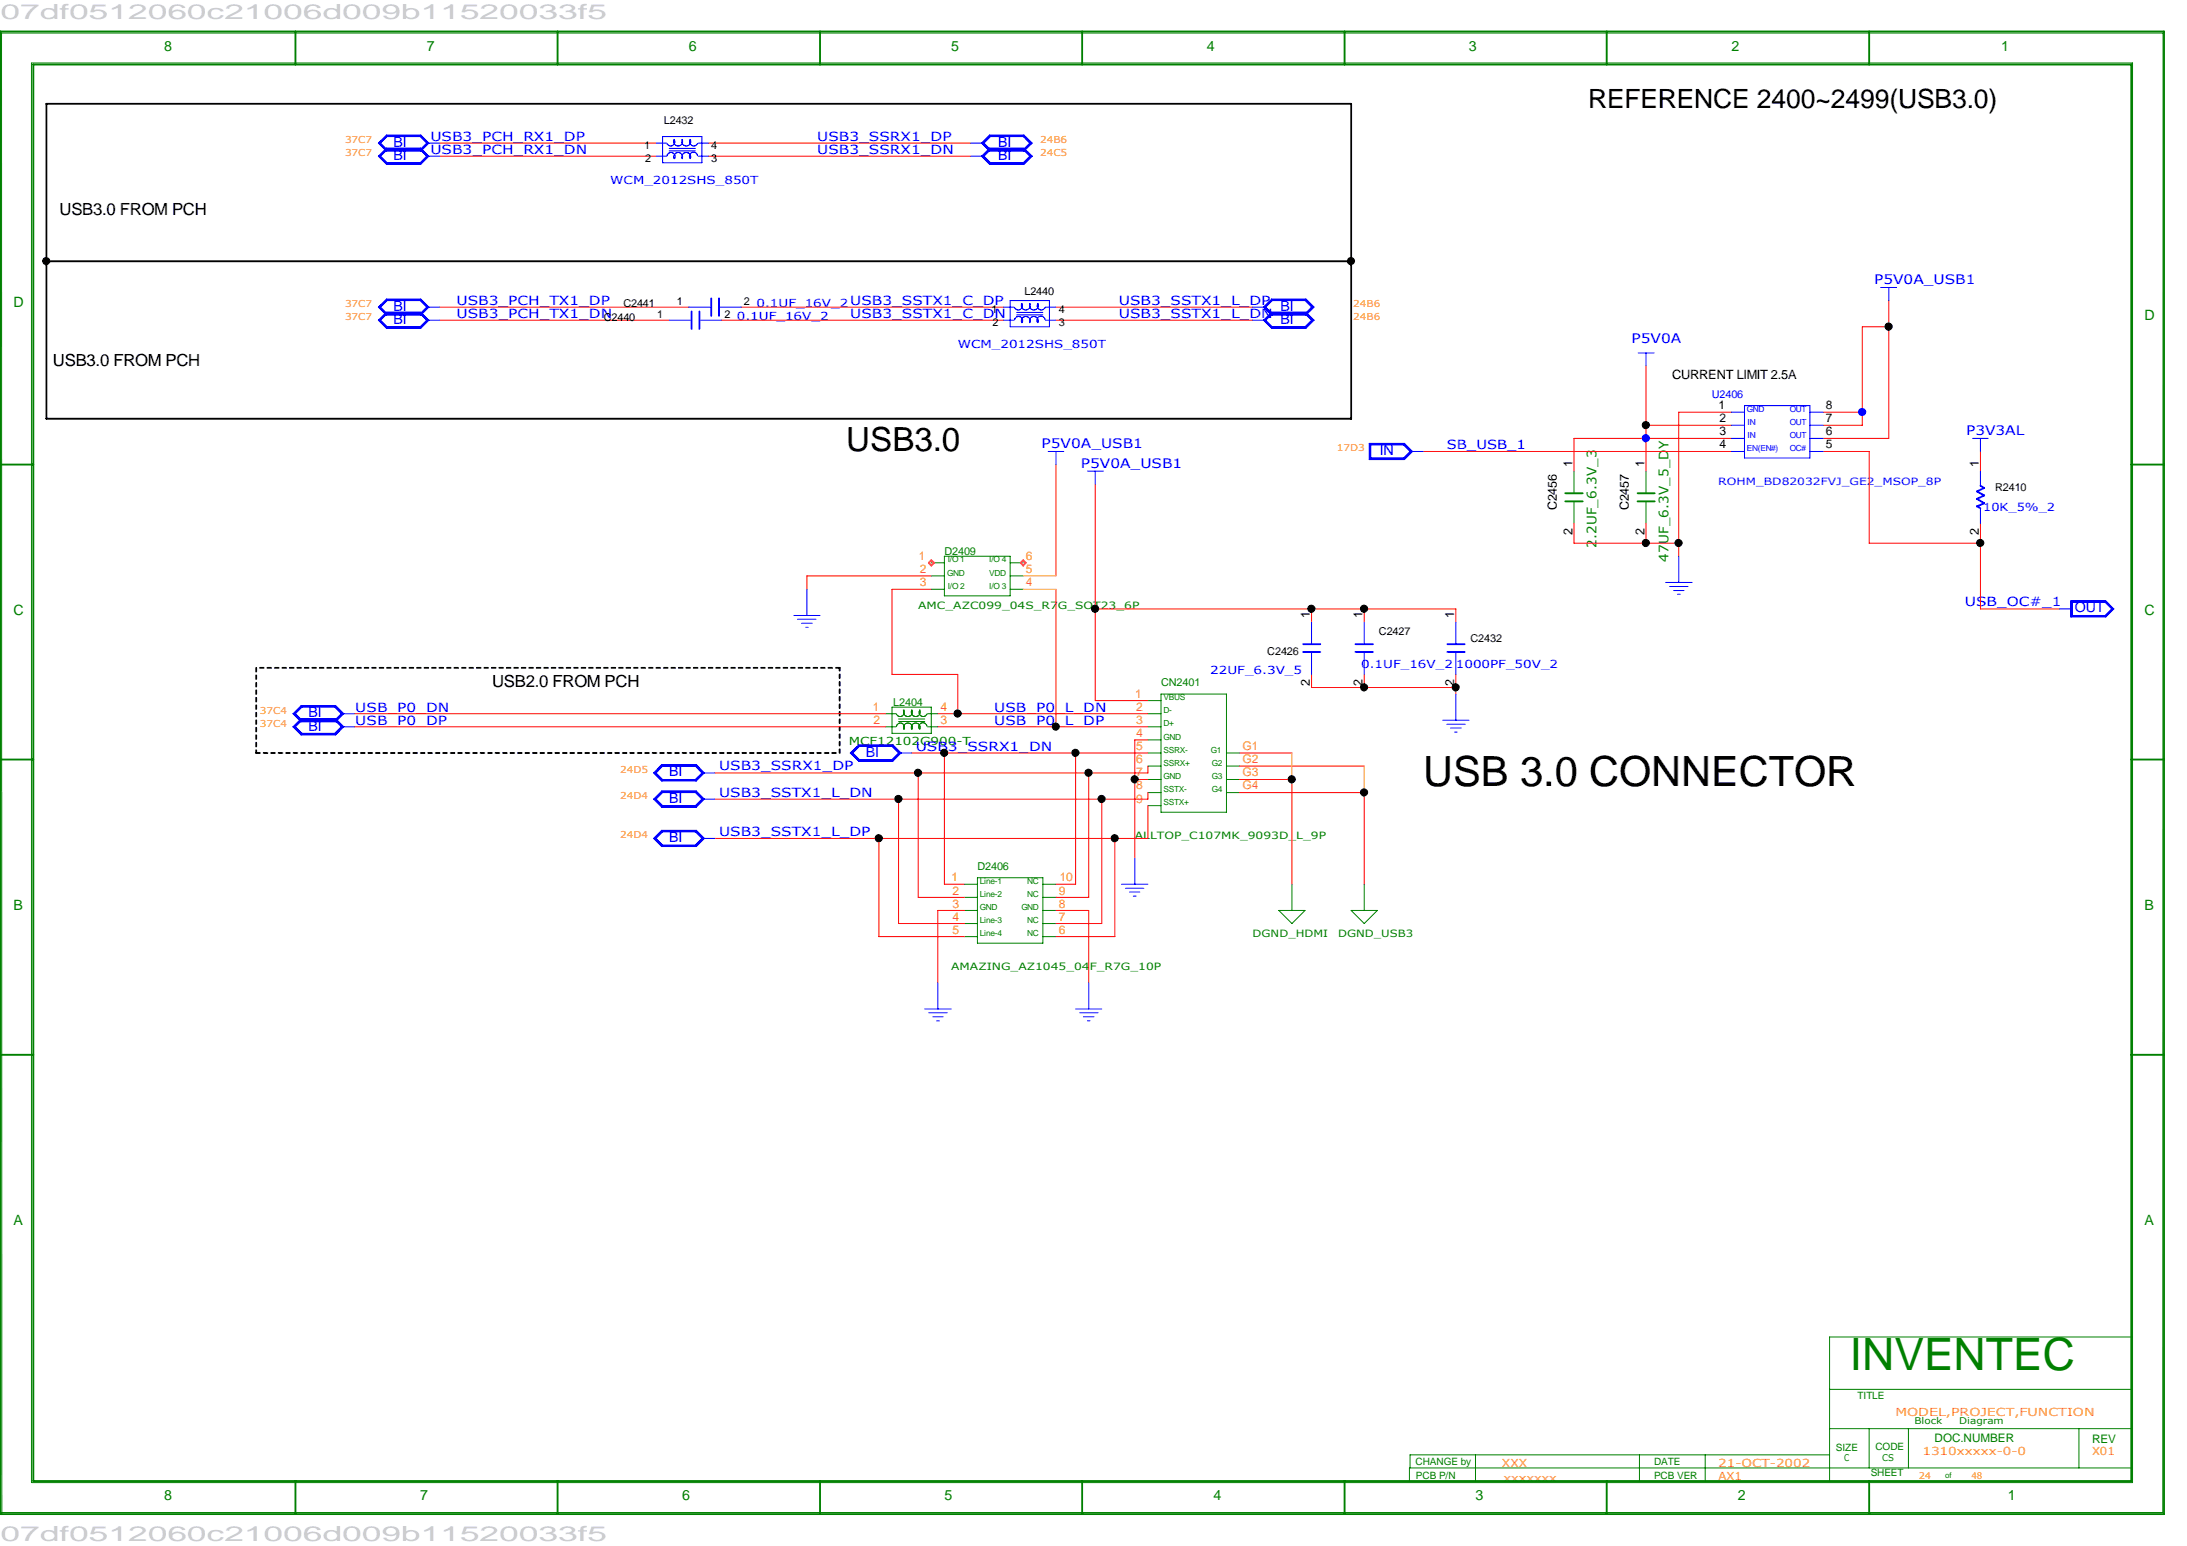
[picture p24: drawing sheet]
<svg xmlns="http://www.w3.org/2000/svg" width="297mm" height="210mm" viewBox="0 0 297 210" stroke-linecap="round" stroke-linejoin="round" font-family="sans-serif">
<defs><g id="words">
<text font-size="6.1" fill="#008000" x="251.2" y="186">INVENTEC</text>
<text font-size="5.6" x="193.3" y="106.7">USB 3.0 CONNECTOR</text>
<text font-size="4.5" x="114.9" y="61.3">USB3.0</text>
<text font-size="3.6" x="215.7" y="14.6">REFERENCE 2400~2499(USB3.0)</text>
<g font-size="2.8" fill="#cdcdcd">
<text x=".1" y="2.5">07df0512060c21006d009b11520033f5</text>
<text x=".1" y="209.3">07df0512060c21006d009b11520033f5</text>
</g>
<g font-size="2.3">
<text x="8.1" y="29.2">USB3.0 FROM PCH</text>
<text x="7.2" y="49.7">USB3.0 FROM PCH</text>
<text x="66.8" y="93.3">USB2.0 FROM PCH</text>
</g>
<g font-size="1.9" fill="#008000">
<text x="22.3" y="6.9">8</text>
<text x="58" y="6.9">7</text>
<text x="93.6" y="6.9">6</text>
<text x="129.2" y="6.9">5</text>
<text x="163.9" y="6.9">4</text>
<text x="199.5" y="6.9">3</text>
<text x="235.2" y="6.9">2</text>
<text x="271.8" y="6.9">1</text>
<text x="1.8" y="41.7">D</text>
<text x="291.2" y="43.4">D</text>
<text x="1.8" y="83.5">C</text>
<text x="291.2" y="83.5">C</text>
<text x="1.8" y="123.6">B</text>
<text x="291.2" y="123.6">B</text>
<text x="1.8" y="166.3">A</text>
<text x="291.2" y="166.3">A</text>
<text x="22.3" y="203.7">8</text>
<text x="57.1" y="203.7">7</text>
<text x="92.7" y="203.7">6</text>
<text x="128.3" y="203.7">5</text>
<text x="164.8" y="203.7">4</text>
<text x="200.4" y="203.7">3</text>
<text x="236" y="203.7">2</text>
<text x="272.7" y="203.7">1</text>
</g>
<g font-size="1.9" fill="#00f">
<text x="53.5" y="21.7">BI</text>
<text x="53.5" y="19.9">BI</text>
<text x="135.6" y="21.7">BI</text>
<text x="135.6" y="19.9">BI</text>
<text x="53.5" y="42.2">BI</text>
<text x="53.5" y="44">BI</text>
<text x="173.9" y="44">BI</text>
<text x="173.9" y="42.2">BI</text>
<text x="187.4" y="61.8">IN</text>
<text x="281.8" y="83.1">OUT</text>
<text x="41.9" y="97.4">BI</text>
<text x="41.9" y="99.2">BI</text>
<text x="90.9" y="105.4">BI</text>
<text x="117.6" y="102.7">BI</text>
<text x="90.9" y="109">BI</text>
<text x="90.9" y="114.3">BI</text>
</g>
<g font-size="1.8" fill="#00f">
<text x="254.5" y="38.6">P5V0A_USB1</text>
<text x="221.6" y="46.6">P5V0A</text>
<text x="267" y="59.1">P3V3AL</text>
<text x="141.5" y="60.8">P5V0A_USB1</text>
<text x="146.8" y="63.5">P5V0A_USB1</text>
</g>
<g font-size="1.8" fill="#008000">
<text x="216.8" y="74.4" transform="rotate(-90 216.8 74.4)">2.2UF_6.3V_3</text>
<text x="226.6" y="76.2" transform="rotate(-90 226.6 76.2)">47UF_6.3V_5_DY</text>
</g>
<g font-size="1.7" fill="#00f">
<text x="58.5" y="19.1">USB3_PCH_RX1_DP</text>
<text x="58.5" y="20.9">USB3_PCH_RX1_DN</text>
<text x="111" y="20.9">USB3_SSRX1_DN</text>
<text x="111" y="19.1">USB3_SSRX1_DP</text>
<text x="62" y="41.4">USB3_PCH_TX1_DP</text>
<text x="115.5" y="41.4">USB3_SSTX1_C_DP</text>
<text x="152" y="41.4">USB3_SSTX1_L_DP</text>
<text x="62" y="43.2">USB3_PCH_TX1_DN</text>
<text x="115.5" y="43.2">USB3_SSTX1_C_DN</text>
<text x="152" y="43.2">USB3_SSTX1_L_DN</text>
<text x="196.5" y="61">SB_USB_1</text>
<text x="266.9" y="82.3">USB_OC#_1</text>
<text x="48.3" y="98.4">USB_P0_DP</text>
<text x="48.3" y="96.6">USB_P0_DN</text>
<text x="124.4" y="101.9">USB3_SSRX1_DN</text>
<text x="135" y="98.4">USB_P0_L_DP</text>
<text x="135" y="96.6">USB_P0_L_DN</text>
<text x="97.7" y="104.6">USB3_SSRX1_DP</text>
<text x="97.7" y="108.2">USB3_SSTX1_L_DN</text>
<text x="97.7" y="113.5">USB3_SSTX1_L_DP</text>
</g>
<g font-size="1.7">
<text x="227.1" y="51.4">CURRENT LIMIT 2.5A</text>
<text x="213.6" y="63.5" transform="rotate(-90 213.6 63.5)">1</text>
<text x="223.3" y="63.5" transform="rotate(-90 223.3 63.5)">1</text>
<text x="268.8" y="63.5" transform="rotate(-90 268.8 63.5)">1</text>
<text x="211.5" y="69.3" transform="rotate(-90 211.5 69.3)">C2456</text>
<text x="221.2" y="69.3" transform="rotate(-90 221.2 69.3)">C2457</text>
<text x="213.6" y="72.7" transform="rotate(-90 213.6 72.7)">2</text>
<text x="223.3" y="72.7" transform="rotate(-90 223.3 72.7)">2</text>
<text x="268.8" y="72.7" transform="rotate(-90 268.8 72.7)">2</text>
<text x="177.9" y="83.9" transform="rotate(-90 177.9 83.9)">1</text>
<text x="185" y="83.9" transform="rotate(-90 185 83.9)">1</text>
<text x="197.5" y="83.9" transform="rotate(-90 197.5 83.9)">1</text>
<text x="177.9" y="93.2" transform="rotate(-90 177.9 93.2)">2</text>
<text x="185" y="93.2" transform="rotate(-90 185 93.2)">2</text>
<text x="197.5" y="93.2" transform="rotate(-90 197.5 93.2)">2</text>
</g>
<g font-size="1.6">
<text x="233.4" y="55.5">1</text>
<text x="233.5" y="59.1">3</text>
<text x="233.5" y="57.3">2</text>
<text x="248" y="55.5">8</text>
<text x="248" y="57.3">7</text>
<text x="248" y="59.1">6</text>
<text x="233.5" y="60.9">4</text>
<text x="248" y="60.9">5</text>
</g>
<g font-size="1.6" fill="#ff8c00">
<text x="124.8" y="76">1</text>
<text x="124.9" y="77.8">2</text>
<text x="139.3" y="76">6</text>
<text x="139.3" y="77.8">5</text>
<text x="124.9" y="79.6">3</text>
<text x="139.3" y="79.6">4</text>
<text x="154.2" y="94.7">1</text>
<text x="118.5" y="96.5">1</text>
<text x="118.7" y="98.3">2</text>
<text x="127.8" y="96.5">4</text>
<text x="127.8" y="98.3">3</text>
<text x="154.3" y="101.9">5</text>
<text x="154.3" y="100.1">4</text>
<text x="154.3" y="98.3">3</text>
<text x="154.3" y="96.5">2</text>
<text x="168.7" y="101.9">G1</text>
<text x="154.3" y="107.2">8</text>
<text x="154.3" y="105.4">7</text>
<text x="154.3" y="103.6">6</text>
<text x="168.7" y="107.2">G4</text>
<text x="168.7" y="105.4">G3</text>
<text x="168.7" y="103.6">G2</text>
<text x="154.3" y="109">9</text>
<text x="129.2" y="119.7">1</text>
<text x="143.9" y="119.7">10</text>
<text x="129.4" y="125">4</text>
<text x="129.4" y="123.2">3</text>
<text x="129.4" y="121.5">2</text>
<text x="143.8" y="121.5">9</text>
<text x="143.8" y="123.2">8</text>
<text x="143.8" y="125">7</text>
<text x="129.4" y="126.8">5</text>
<text x="143.8" y="126.8">6</text>
</g>
<g font-size="1.6" fill="#008000">
<text x="262.8" y="195.8">DOC.NUMBER</text>
<text x="284.1" y="195.9">REV</text>
</g>
<g font-size="1.5">
<text x="90.2" y="16.9">L2432</text>
<text x="87.5" y="20.3">1</text>
<text x="87.6" y="22.1">2</text>
<text x="96.6" y="20.3">4</text>
<text x="96.6" y="22.1">3</text>
<text x="84.7" y="41.7">C2441</text>
<text x="91.9" y="41.4">1</text>
<text x="101" y="41.4">2</text>
<text x="139.1" y="40">L2440</text>
<text x="82" y="43.5">C2440</text>
<text x="89.3" y="43.2">1</text>
<text x="98.4" y="43.2">2</text>
<text x="134.7" y="42.5">1</text>
<text x="134.8" y="44.3">2</text>
<text x="143.8" y="42.5">4</text>
<text x="143.8" y="44.3">3</text>
<text x="271" y="66.7">R2410</text>
<text x="172.1" y="88.9">C2426</text>
<text x="187.3" y="86.3">C2427</text>
<text x="199.7" y="87.2">C2432</text>
</g>
<g font-size="1.5" fill="#00f">
<text x="82.9" y="24.9">WCM_2012SHS_850T</text>
<text x="102.7" y="41.7">0.1UF_16V_2</text>
<text x="100.1" y="43.5">0.1UF_16V_2</text>
<text x="130.1" y="47.2">WCM_2012SHS_850T</text>
<text x="232.5" y="54">U2406</text>
<text x="269.4" y="69.3">10K_5%_2</text>
<text x="164.4" y="91.6">22UF_6.3V_5</text>
<text x="184.9" y="90.7">0.1UF_16V_2</text>
<text x="197.7" y="90.7">1000PF_50V_2</text>
</g>
<g font-size="1.5" fill="#008000">
<text x="128.3" y="75.3">D2409</text>
<text x="121.3" y="95.9">L2404</text>
<text x="157.7" y="93.1">CN2401</text>
<text x="115.3" y="101.2">MCF12102G900-T</text>
<text x="132.8" y="118.1">D2406</text>
</g>
<g font-size="1.5" fill="#ff8c00">
<text x="257.4" y="192.2">MODEL,PROJECT,FUNCTION</text>
<text x="261.1" y="197.5">1310xxxxx-0-0</text>
<text x="284.1" y="197.5">X01</text>
<text x="204" y="199.1">XXX</text>
<text x="204.2" y="201.2">xxxxxxx</text>
<text x="233.4" y="199.1">21-OCT-2002</text>
<text x="233.4" y="200.9">AX1</text>
</g>
<text font-size="1.4" fill="#00f" x="233.4" y="65.8">ROHM_BD82032FVJ_GE2_MSOP_8P</text>
<g font-size="1.4" fill="#008000">
<text x="124.7" y="82.7">AMC_AZC099_04S_R7G_SOT23_6P</text>
<text x="154.1" y="113.9">ALLTOP_C107MK_9093D_L_9P</text>
<text x="129.2" y="131.7">AMAZING_AZ1045_04F_R7G_10P</text>
<text x="170.1" y="127.2">DGND_HDMI</text>
<text x="181.7" y="127.2">DGND_USB3</text>
<text x="252.3" y="189.9">TITLE</text>
<text x="249.3" y="197">SIZE</text>
<text x="254.7" y="196.8">CODE</text>
<text x="192.3" y="198.8">CHANGE by</text>
<text x="192.3" y="200.7">PCB P/N</text>
<text x="224.7" y="198.8">DATE</text>
<text x="224.7" y="200.7">PCB VER</text>
<text x="254.1" y="200.4">SHEET</text>
</g>
<g font-size="1.3" fill="#ff8c00">
<text x="46.9" y="19.4">37C7</text>
<text x="46.9" y="21.2">37C7</text>
<text x="141.3" y="21.2">24C5</text>
<text x="141.3" y="19.4">24B6</text>
<text x="46.9" y="41.7">37C7</text>
<text x="183.8" y="41.7">24B6</text>
<text x="46.9" y="43.5">37C7</text>
<text x="183.8" y="43.5">24B6</text>
<text x="181.6" y="61.3">17D3</text>
<text x="35.3" y="96.9">37C4</text>
<text x="35.3" y="98.7">37C4</text>
<text x="84.2" y="104.9">24D5</text>
<text x="84.2" y="108.5">24D4</text>
<text x="84.2" y="113.8">24D4</text>
<text x="260.6" y="200.7">24</text>
<text x="267.8" y="200.7">48</text>
</g>
<g font-size="1.3" fill="#008000">
<text x="260" y="193.4">Block</text>
<text x="266.1" y="193.4">Diagram</text>
<text x="250.5" y="198.4">C</text>
<text x="255.6" y="198.4">CS</text>
</g>
<g font-size="1.1" fill="#00f">
<text x="237.3" y="55.9">GND</text>
<text x="237.4" y="59.5">IN</text>
<text x="237.4" y="57.7">IN</text>
<text x="243.1" y="59.5">OUT</text>
<text x="243.1" y="57.7">OUT</text>
<text x="243.1" y="55.9">OUT</text>
<text x="237.3" y="61.3">EN(EN#)</text>
<text x="243.1" y="61.3">OC#</text>
</g>
<g font-size="1.1" fill="#008000">
<text x="128.7" y="76.4">I/O 1</text>
<text x="134.4" y="76.4">I/O 4</text>
<text x="128.6" y="78.1">GND</text>
<text x="128.7" y="80">I/O 2</text>
<text x="134.4" y="78.1">VDD</text>
<text x="134.4" y="80">I/O 3</text>
<text x="158" y="95.1">VBUS</text>
<text x="158" y="96.9">D-</text>
<text x="158" y="98.6">D+</text>
<text x="158" y="100.4">GND</text>
<text x="158" y="102.2">SSRX-</text>
<text x="158" y="104">SSRX+</text>
<text x="158" y="105.8">GND</text>
<text x="158" y="107.6">SSTX-</text>
<text x="164.5" y="102.2">G1</text>
<text x="164.6" y="104">G2</text>
<text x="164.6" y="105.8">G3</text>
<text x="164.6" y="107.6">G4</text>
<text x="158" y="109.3">SSTX+</text>
<text x="133.1" y="125.3">Line-3</text>
<text x="133.1" y="123.6">GND</text>
<text x="133.1" y="121.8">Line-2</text>
<text x="133.1" y="120">Line-1</text>
<text x="138.7" y="123.6">GND</text>
<text x="139.5" y="125.3">NC</text>
<text x="139.5" y="121.8">NC</text>
<text x="139.5" y="120">NC</text>
<text x="133.1" y="127.1">Line-4</text>
<text x="139.5" y="127.1">NC</text>
<text x="264.2" y="200.6">of</text>
</g>
</g></defs>
<g fill="none" stroke="#008000" stroke-width=".25">
<path d="M0 4.3h293.9v201.3h-293.9zM40.1 4.3v4.5M75.7 4.3v4.5M111.4 4.3v4.5M147 4.3v4.5M182.6 4.3v4.5M218.2 4.3v4.5M253.9 4.3v4.5M289.5 8.8h-285v192.3h285M289.5 8.7v192.4M0 63.1h4.5M212.6 67h2.4"/>
<path d="M212.6 68.1h2.4M222.4 67h2.3M222.4 68.1h2.3M289.5 63.1h4.4M0 103.1h4.5M289.5 103.1h4.4M0 143.2h4.5M289.5 143.2h4.4M40.1 201.1v4.5M75.7 201.1v4.5M111.4 201.1v4.5M147 201.1v4.5"/>
<path d="M182.6 201.1v4.5M218.2 201.1v4.5M253.9 201.1v4.5"/>
</g>
<g fill="none" stroke="#008000" stroke-width=".14">
<path d="M.2 4.4l.1 201M.3 4.5h293.4M4.3 8.6v192.7M4.3 8.6h285.3v192.7h-285.3M293.8 4.5l-.1 200.9h-293.4M126.5 76.4h1.8M126.5 78.2h1.8M128.3 75.5h8.9v5.4h-8.9zM137.2 76.4h1.8M137.2 78.2h1.8M213.8 64v3M213.8 68.1v3"/>
<path d="M223.6 64v3M223.6 68.1v3M120.3 96.9h1.4M120.3 98.7h1.4M121.2 96h5.3v3.6h-5.3zM121.7 96.9l.1 .2M121.9 97.1l.3 .2M121.9 98.3l-.2 .3M122 97.6h3.6M122 98h3.6M122.3 98.2l-.3 .1M122.3 98.2l.4 .1"/>
<path d="M122.6 97.2l-.3 .1M122.7 96.4l.1 .1M122.7 98.8l.1 .2v-.2M122.7 98.4l.1 .1-.1 .2M122.7 96.7l.1 .3-.2 .1M122.8 96.9v.2M122.8 96.5l-.1 .1M122.8 96.4v.3M122.8 96.8v.1M122.9 97.1l.4 .2M122.9 98.3l-.1 .1v.3M123.3 98.2l-.4 .1"/>
<path d="M123.4 98.2l.3 .1M123.6 98.3h.1M123.7 97.2l-.4 .1M123.8 96.7l.1 .4M123.8 98.4l.1 .4M123.8 98.8v.2M123.8 96.4l.1 .3M123.8 98.4v.1M123.9 96.4l-.1 .2M123.9 96.7l-.2 .4M123.9 98.8v.2M123.9 97.1l.4 .2"/>
<path d="M123.9 98.3l-.1 .4M124.4 98.2l-.4 .1M124.4 98.2l.4 .1M124.7 98.3h.1M124.8 97.2l-.4 .1M124.8 98.7l.1 .3M124.8 96.7l.1 .3-.1 .1M124.8 98.4l.2 .4M124.9 98.4v.1M124.9 96.4l.1 .3M125 96.4l-.2 .3M125 96.7l-.1 .3 .1 .1"/>
<path d="M125 98.8l-.1 .2M125 98.3l-.2 .3M125 97.1l.3 .2M125.3 98.1l-.3 .2M125.4 98.1l.3 .2M125.7 97.2l-.3 .1M125.8 98.3l.1 .3M125.9 96.9l-.1 .2M126 96.9h1.4M126 98.7h1.4M126.5 80h1.8M137.2 80h1.8"/>
<path d="M155.9 95.1h1.8M155.9 96.9h1.8M155.9 98.7h1.8M157.7 94.2h8.9v16.1h-8.9zM132.8 119.2h8.8v8.9h-8.8zM155.9 100.5h1.8M155.9 102.2h1.8M155.9 104h1.8M155.9 105.8h1.8M155.9 107.6h1.8M155.9 109.4h1.8M166.6 102.2h1.8"/>
<path d="M166.6 104h1.8M166.6 105.8h1.8M166.6 107.6h1.8M131 120.1h1.8M131 121.8h1.8M131 123.6h1.8M131 125.4h1.8M131 127.2h1.8M141.6 120.1h1.8M141.6 121.8h1.8M141.6 123.6h1.8M141.6 125.4h1.8"/>
<path d="M141.6 127.2h1.8M173.7 123.6h3.5l-1.7 1.8zM175.5 120.1v3.5M183.5 123.6h3.6l-1.8 1.8zM185.3 120.1v3.5M191.4 199.3v1.8M200.4 197.5v3.6M222.7 197.5v3.6M231.6 197.5v3.6M248.5 197.5h-57v1.8h98M248.5 181.5v19.6M248.5 194h41"/>
<path d="M248.5 188.6h41M248.6 181.5h41M253.9 194v5.3M259.2 194v5.3M282.4 194v5.3"/>
</g>
<path d="M34.8 90.7v11.5M114 90.7h-79.2M34.8 102.2h79.2M114 102.2v-11.5" fill="none" stroke="#000" stroke-width=".25" stroke-dasharray=".5 .5"/>
<path d="M6.3 14.1h177.2v42.8h-177.2zM6.3 35.5h177.2" fill="none" stroke="#000" stroke-width=".25"/>
<g fill="none" stroke="#f00" stroke-width=".14">
<path d="M59.7 19.4h29.4M96.2 19.4h35.7M59.7 21.2h29.4M96.2 21.2h35.7M59.7 43.5h31.2M59.7 41.7h33.9M98 43.5h38.3M100.7 41.7h35.6M143.4 43.5h26.7M143.4 41.7h26.7M223.6 49.7v14.3M223.6 57.7h11.6"/>
<path d="M235.2 59.5h-21.4v4.5M235.2 56h-7.2v19.5M247.6 56h5.3M256.5 44.4h-3.6v13.3h-5.3M256.5 40.8v18.7h-8.9M126.5 78.2h-16.9v1.8M143.4 63.1v15.1M148.8 65.7v29.4h7.1M193.3 61.3h41.9M213.8 71.1v2.6h14.2M223.6 71.1v2.6M247.6 61.3h6.3v12.4h15.1"/>
<path d="M269 61.3v2.7M269 71.1v11.6h10.7M48.1 96.9h72.2M48.1 98.7h72.2M126.5 80h-5.3v11.6h8.9v5.3M127.4 96.9h28.5M127.4 98.7h28.5M143.4 80v18.7M148.8 82.7h48.9v1.8M178.1 82.7v1.8M178.1 91.6v1.7h19.6M185.3 82.7v1.8"/>
<path d="M185.3 91.6v1.7M197.7 91.6v2.6M119.4 113.8v13.4h11.6M122 108.5v16.9h9M123.8 102.2h32.1M124.7 104.9v16.9h6.3M128.3 102.2v17.9h2.7M146.1 102.2v17.9h-2.7M147.9 104.9v16.9h-4.5M149.6 108.5v16.9h-6.2M151.4 113.8v13.4h-8M154.1 105.8h1.8"/>
<path d="M155.9 104v.9h-58.8M155.9 107.6v.9h-58.8M155.9 109.4v4.4h-58.8M155.9 100.5h-1.8v16M168.4 107.6h16.9v12.5M168.4 105.8h7.1v14.3M168.4 102.2h7.1M168.4 104h16.9M131 123.6h-3.6v9.8M143.4 123.6h4.5v9.8"/>
</g>
<path d="M139 78.2h4.4M139 80h4.4M175.5 102.2v3.6M185.3 104v3.6" fill="none" stroke="#daa520" stroke-width=".14"/>
<g fill="none" stroke="#00f" stroke-width=".14">
<path d="M51.4 19.4l1.1-1.1h4.6l1.1 1.1-1.1 1.1h-4.6zM51.5 19.4l1-1h4.6l1.1 1-1.1 1h-4.6zM51.6 19.4l1-.9h4.5l.9 .9-.9 1h-4.5zM58 19.4h1.7M58 19.4l-.9-.9h-4.5l-.9 .9 .9 .9M58 19.4l-.9 .9M89.1 19.4h1.4M90 18.5h5.3v3.6h-5.3zM90.6 19.5l.1 .1M90.7 19.6l.4 .2M91.4 19.7l-.3 .1M91.5 19.2l.1 .3-.1 .1"/>
<path d="M91.5 18.9l.1 .4M91.6 18.9l-.1 .3M91.6 19.3v.3M91.7 19.6l.4 .2M92.4 19.7h.1M92.5 19.7l-.4 .1M92.6 19.2l.1 .2M92.6 19.5v.1M92.6 18.9l.1 .1M92.7 19.5v.1M92.7 19v.2M92.7 19h.1"/>
<path d="M92.7 19.4v.1M92.7 19l-.1 .2M92.7 19.5l-.2 .1M92.7 19.3v.1M92.7 18.9v.1M92.8 19.6l.4 .2M93.6 19.7l-.4 .1M93.7 19.3v.3h-.1M93.7 18.9l.1 .3M93.8 18.9l-.1 .3M93.8 19.3l-.1 .2 .1 .1M93.8 19.6l.4 .2"/>
<path d="M94.6 19.7l-.4 .1M94.7 19.5l-.1 .1M94.8 19.4h1.4M131.9 19.4h1.7M133.5 19.4l1-.9h4.5l1 .9-1 1h-4.5zM133.6 19.4l.9-.9h4.5l.9 .9-.9 .9M133.6 19.4l.9 .9M134.4 18.3h4.7l1.1 1.1-1.1 1.1h-4.7l-1.1-1.1zM134.4 18.4h4.7l1 1-1 1h-4.7l-1-1zM51.4 21.2l1.1-1.1h4.6l1.1 1.1-1.1 1.1h-4.6zM51.5 21.2l1-1h4.6l1.1 1-1.1 1.1h-4.6zM52.6 20.3h4.5"/>
<path d="M52.6 20.3l-.9 .9 .9 .9h4.5l.9-.9M52.6 20.2h4.5l.9 1-.9 1h-4.5l-1-1zM57.1 20.3l.9 .9M58 21.2h1.7M89.1 21.2h1.4M90.8 20.9l-.2 .3M90.9 20.2h3.5M90.9 20.5h3.5M91.1 20.7l-.3 .1M91.2 20.7l.3 .2M91.5 21.3l.1 .2M91.6 20.9l.1 .4"/>
<path d="M91.7 21.3l-.1 .2M91.7 20.9l-.2 .4M92.1 20.7l-.4 .1M92.2 20.7l.3 .2M92.6 20.9l.1 .1M92.6 21.3l.1 .2M92.7 21.1v.2M92.7 21v.1M92.7 21.5h.1M92.7 21.1l-.1 .2M92.7 21.3v.2M92.8 20.9l-.1 .1"/>
<path d="M93.2 20.7l-.4 .1M93.3 20.7l.3 .2M93.6 21.2l.1 .3M93.7 20.9l.1 .4M93.8 21.3v.2M93.8 20.8l-.2 .4M94.2 20.7l-.4 .1M94.2 20.7l.4 .1M94.6 20.9l.1 .2M94.8 21.2h1.4M131.9 21.2h1.7M134.4 20.1h4.7l1.1 1.1-1.1 1.1h-4.7l-1.1-1.1z"/>
<path d="M134.4 20.2h4.7l1 1-1 1.1h-4.7l-1-1.1zM134.5 20.2h4.5l1 1-1 1h-4.5l-1-1zM134.5 20.3h4.5M134.5 20.3l-.9 .9M139 20.3l.9 .9-.9 .9h-4.5l-.9-.9M255.4 39h2.2M256.5 39v1.8M51.4 43.5l1.1-1.1h4.6l1.1 1.1-1.1 1.1h-4.6zM51.4 41.7l1.1-1.1h4.6l1.1 1.1-1.1 1.1h-4.6zM51.5 43.5l1-1h4.6l1.1 1-1.1 1h-4.6zM51.5 41.7l1-1h4.6l1.1 1-1.1 1h-4.6zM51.6 43.5l1-1h4.5l.9 1-.9 .9h-4.5z"/>
<path d="M51.6 41.7l1-1h4.5l.9 1-.9 1h-4.5zM52.6 42.6h4.5M52.6 42.6l-.9 .9 .9 .9h4.5l.9-.9M57.1 42.6l.9 .9M58 43.5h1.7M58 41.7h1.7M58 41.7l-.9-.9h-4.5l-.9 .9 .9 .9M58 41.7l-.9 .9M90.9 43.5h3M93.6 41.7h3M95 43.5h3M97.7 41.7h3"/>
<path d="M136.3 43.5h1.4M136.3 41.7h1.4M137.2 40.8h5.3v3.6h-5.3zM137.8 41.7l.1 .2M137.9 41.9l.4 .2M138 43.1l-.2 .3M138.1 42.4h3.5M138.1 42.8h3.5M138.3 43l-.3 .1M138.4 43l.3 .1M138.6 42l-.3 .1M138.7 41.5l.1 .3-.1 .1"/>
<path d="M138.7 41.2l.1 .3M138.7 43.6l.1 .2M138.8 43.2l.1 .3M138.8 41.2l-.1 .2M138.8 41.6v.3M138.9 43.6l-.1 .2M138.9 41.9l.4 .2M138.9 43.1l-.2 .4M139.3 43l-.4 .1M139.4 43l.3 .1M139.7 42l-.4 .1M139.8 43.2l.1 .1"/>
<path d="M139.8 41.5l.1 .2M139.8 43.6l.1 .1M139.8 41.2h.1M139.9 41.7l.1 .2M139.9 41.3v.2M139.9 43.4v.2M139.9 41.2v.1M139.9 41.7h.1M139.9 43.3v.1M139.9 43.7v.1M139.9 41.3l-.1 .1M139.9 41.7l-.2 .2"/>
<path d="M139.9 43.4l-.1 .1M139.9 41.5v.2M139.9 43.6v.1M139.9 41.2h.1M140 41.9l.4 .2M140 43.1l-.1 .2M140.4 43l-.4 .1M140.5 43l.3 .1M140.8 42l-.4 .1M140.8 43.5l.1 .3M140.9 41.5v.3l-.1 .1M140.9 43.2l.1 .4"/>
<path d="M140.9 41.2l.1 .3M141 41.2l-.1 .3M141 41.5l-.1 .3 .1 .1M141 43.6v.2M141 43.1l-.2 .3M141.1 41.9l.3 .2M141.4 42.9l-.3 .2M141.4 42.9l.4 .2M141.8 42l-.4 .1M141.8 43.1l.1 .3M141.9 41.7l-.1 .2M142 43.5h1.4"/>
<path d="M142 41.7h1.4M170.1 43.5h1.8M170.1 41.7h1.8M171.7 43.5l1.1-1h4.5l1.1 1-1.1 1h-4.5zM171.7 41.7l1.1-1h4.5l1.1 1-1.1 1h-4.5zM171.9 41.7l.9-.9h4.4l.9 .9-.9 .9M171.9 41.7l.9 .9M172.7 42.4h4.7l1.1 1.1-1.1 1.1h-4.7l-1.1-1.1zM172.7 40.6h4.7l1.1 1.1-1.1 1.1h-4.7l-1.1-1.1zM172.8 42.5h4.5l1 1-1 .9h-4.5l-1-.9zM172.8 40.7h4.5l1 1-1 1h-4.5l-1-1zM172.8 42.6h4.4"/>
<path d="M172.8 42.6l-.9 .9M177.2 42.6l.9 .9-.9 .9h-4.4l-.9-.9M222.5 47.9h2.2M223.6 47.9v1.8M235.2 56h1.7M235.2 57.7h1.7M235.2 59.5h1.7M236.9 55.1h8.9v7.1h-8.9zM245.8 56h1.8M245.8 57.7h1.8M245.8 59.5h1.8M267.9 59.5h2.1"/>
<path d="M269 59.5v1.8M142.4 61.3h2.1M143.4 61.3v1.8M147.7 64h2.2M148.8 64v1.7M186 60.2h4.8l1.1 1.1-1.1 1.1h-4.8zM186 60.2h4.7l1 1.1-1 1h-4.7zM186.1 60.3h4.6l.9 1-.9 .9h-4.6zM186.2 60.4h4.4l.9 .9-.9 .9h-4.4zM191.5 61.3h1.8M226.2 79.1h3.6M226.8 79.6h2.5"/>
<path d="M228 75.5v3.6M235.2 61.3h1.7M245.8 61.3h1.8M269 64v2M269 69v2.1M39.8 98.7l1.1-1.1h4.7l1.1 1.1-1.1 1.1h-4.7zM39.8 96.9l1.1-1.1h4.7l1.1 1.1-1.1 1.1h-4.7zM39.9 98.7l1-1h4.6l1.1 1-1.1 1h-4.6zM40 98.7l1-1h4.5l1 1-1 1h-4.5zM40 96.9l1-1h4.5l1 1-1 1h-4.5zM40.9 95.9h4.6l1.1 1-1.1 1.1h-4.6l-1-1.1zM41 97.8h4.5"/>
<path d="M41 97.8l-.9 .9 .9 .9h4.5l.9-.9M45.5 97.8l.9 .9M46.4 98.7h1.7M46.4 96.9h1.7M46.4 96.9l-.9-.9h-4.5l-.9 .9 .9 .9M46.4 96.9l-.9 .9M107.8 83.6h3.6M108.3 84.1h2.5M108.9 84.6h1.4M109.4 85.2h.4M109.6 80v3.6M178.1 84.5v3"/>
<path d="M178.1 88.5v3.1M185.3 84.5v3M185.3 88.5v3.1M196 97.8h3.5M196.5 98.3h2.5M197 98.8h1.5M197.6 99.4h.3M197.7 84.5v3M197.7 88.5v3.1M197.7 94.2v3.6M227.3 80.2h1.4M227.8 80.7h.4"/>
<path d="M279.7 82.7h1.8M281.3 81.6h4.7l1.1 1.1-1.1 1.1h-4.7zM281.3 81.6h4.7l1 1.1-1 1h-4.7zM281.4 81.7h4.6l.9 1-.9 .9h-4.6zM281.5 81.8h4.4l.9 .9-.9 .9h-4.4zM88.8 113.8l1.1-1.1h4.7l1.1 1.1-1.1 1.1h-4.7zM88.8 108.5l1.1-1.1h4.7l1.1 1.1-1.1 1.1h-4.7zM89 113.8l1-.9h4.5l1 .9-1 1h-4.5zM89 108.5l1-1h4.5l1 1-1 .9h-4.5zM89 104.9l1-.9h4.5l1 .9-1 1h-4.5zM89.1 113.8l.9-.9h4.4l.9 .9-.9 .9h-4.4zM89.1 108.5l.9-.9h4.4l.9 .9-.9 .9h-4.4z"/>
<path d="M89.9 103.8h4.7l1.1 1.1-1.1 1.1h-4.7l-1.1-1.1zM89.9 112.8h4.6l1 1-1 1.1h-4.6l-1-1.1zM89.9 107.4h4.6l1 1.1-1 1h-4.6l-1-1zM89.9 103.9h4.6l1 1-1 1.1h-4.6l-1-1.1zM90 104h4.4l.9 .9-.9 .9h-4.4l-.9-.9zM95.3 113.8h1.8M95.3 108.5h1.8M95.3 104.9h1.8M115.5 102.2l1.1-1.1h4.7l1.1 1.1-1.1 1.1h-4.7zM115.6 102.2l1-1h4.6l1.1 1-1.1 1.1h-4.6zM115.7 102.2l1-.9h4.5l1 .9-1 1h-4.5zM115.8 102.2l.9-.9h4.5l.8 .9-.8 .9h-4.5z"/>
<path d="M122 102.2h1.8M154.1 116.5v3.6M125.6 137h3.6M126.1 137.5h2.5M126.7 138h1.4M127.2 138.6h.4M127.4 133.4v3.6M146.1 137h3.5M146.6 137.5h2.5M147.1 138h1.5M147.7 138.6h.3M147.9 133.4v3.6"/>
<path d="M152.3 120.1h3.6M152.9 120.6h2.5M153.4 121.1h1.4M153.9 121.7h.4"/>
</g>
<path d="M126.5 76.1l.4 .3-.4 .4-.4-.4zM139 76.1l.3 .3-.3 .4-.4-.4z" fill="none" stroke="#ff1493" stroke-width=".25"/>
<path d="M93.9 42.3v2.4M95 42.3v2.4M96.6 40.5v2.4M97.7 40.5v2.4M269 66l.5 .3-1 .4 1 .6-1 .4 1 .6-1 .4 .5 .3M177 87.5h2.3M177 88.5h2.3M184.1 87.5h2.4M184.1 88.5h2.4M196.6 87.5h2.3M196.6 88.5h2.3" fill="none" stroke="#00f" stroke-width=".25"/>
<g fill="#000">
<circle cx="6.3" cy="35.4" r=".49"/>
<circle cx="183.5" cy="35.4" r=".49"/>
<circle cx="223.5" cy="57.7" r=".49"/>
<circle cx="228" cy="73.7" r=".49"/>
<circle cx="143.4" cy="98.7" r=".49"/>
<circle cx="148.7" cy="82.7" r=".49"/>
<circle cx="178.1" cy="82.7" r=".49"/>
<circle cx="185.3" cy="82.7" r=".49"/>
<circle cx="185.3" cy="93.3" r=".49"/>
<circle cx="197.7" cy="93.3" r=".49"/>
<circle cx="119.4" cy="113.8" r=".49"/>
<circle cx="122" cy="108.5" r=".49"/>
<circle cx="151.4" cy="113.8" r=".49"/>
<circle cx="175.4" cy="105.8" r=".49"/>
</g>
<g fill="none" stroke="#000" stroke-width=".14">
<circle cx="6.3" cy="35.4" r=".49"/>
<circle cx="183.5" cy="35.4" r=".49"/>
<circle cx="223.5" cy="57.7" r=".49"/>
<circle cx="228" cy="73.7" r=".49"/>
<circle cx="143.4" cy="98.7" r=".49"/>
<circle cx="148.7" cy="82.7" r=".49"/>
<circle cx="178.1" cy="82.7" r=".49"/>
<circle cx="185.3" cy="82.7" r=".49"/>
<circle cx="185.3" cy="93.3" r=".49"/>
<circle cx="197.7" cy="93.3" r=".49"/>
<circle cx="119.4" cy="113.8" r=".49"/>
<circle cx="122" cy="108.5" r=".49"/>
<circle cx="151.4" cy="113.8" r=".49"/>
<circle cx="175.4" cy="105.8" r=".49"/>
</g>
<circle cx="223.5" cy="59.5" r=".49" fill="#00f"/>
<circle cx="223.5" cy="59.5" r=".49" fill="none" stroke="#00f" stroke-width=".14"/>
<circle cx="269" cy="73.7" r=".49" fill="#000"/>
<circle cx="269" cy="73.7" r=".49" fill="none" stroke="#000" stroke-width=".14"/>
<circle cx="252.9" cy="55.9" r=".49" fill="#00f"/>
<circle cx="252.9" cy="55.9" r=".49" fill="none" stroke="#00f" stroke-width=".14"/>
<g fill="#000">
<circle cx="256.5" cy="44.3" r=".49"/>
<circle cx="223.5" cy="73.7" r=".49"/>
<circle cx="130.1" cy="96.9" r=".49"/>
<circle cx="124.7" cy="104.9" r=".49"/>
<circle cx="128.2" cy="102.2" r=".49"/>
<circle cx="146.1" cy="102.2" r=".49"/>
<circle cx="147.8" cy="104.9" r=".49"/>
<circle cx="149.6" cy="108.5" r=".49"/>
<circle cx="154.1" cy="105.8" r=".49"/>
<circle cx="185.3" cy="107.6" r=".49"/>
</g>
<g fill="none" stroke="#000" stroke-width=".14">
<circle cx="256.5" cy="44.3" r=".49"/>
<circle cx="223.5" cy="73.7" r=".49"/>
<circle cx="130.1" cy="96.9" r=".49"/>
<circle cx="124.7" cy="104.9" r=".49"/>
<circle cx="128.2" cy="102.2" r=".49"/>
<circle cx="146.1" cy="102.2" r=".49"/>
<circle cx="147.8" cy="104.9" r=".49"/>
<circle cx="149.6" cy="108.5" r=".49"/>
<circle cx="154.1" cy="105.8" r=".49"/>
<circle cx="185.3" cy="107.6" r=".49"/>
</g>
<use href="#words"/>
</svg>
